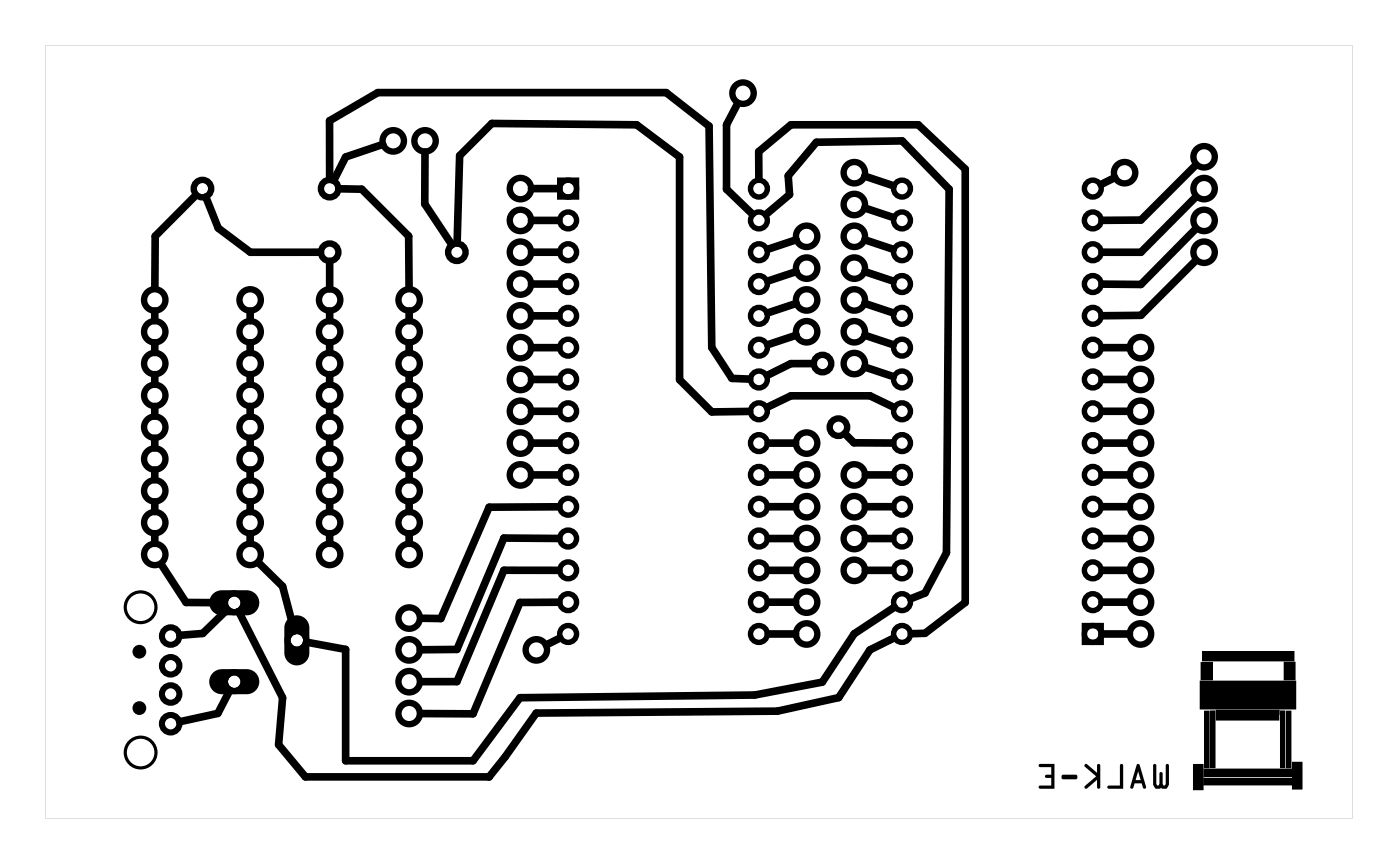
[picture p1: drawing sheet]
<svg xmlns="http://www.w3.org/2000/svg" width="112mm" height="69mm" viewBox="0 0 112 69" stroke-linecap="round" stroke-linejoin="round" font-family="sans-serif">
<g fill="#000">
<path d="M95.9 52.9h.9v1.4h-.9zM96.1 52h7.3v.8h-7.3zM102.6 52.9h.8v1.4h-.8zM95.9 54.4h7.6v2.2h-7.6zM95.3 61h.8v2.1h-.8zM96.2 61.4h7v.6h-7zM96.2 62.2h7v.5h-7zM103.2 60.9h.8v2.1h-.8z"/>
<path d="M3.6 3.6h104.4v61.7h-104.4zM3.6 3.6v61.7h104.4v-61.7z"/>
<path d="M17 47.4l.3-.2 .4-.1h2a1 1 0 0 1 1 1 1 1 0 0 1-1 1h-2a1 1 0 0 1-.9-.6 1 1 0 0 1 .2-1.1zM18.2 48.1a.5 .5 0 0 0 1 0 .5 .5 0 0 0-1 0z"/>
<path d="M17 53.7l.3-.2 .4-.1h2a1 1 0 0 1 1 1 1 1 0 0 1-1 1h-2a1 1 0 0 1-.9-.6 1 1 0 0 1 .2-1.1zM18.2 54.4a.5 .5 0 0 0 1 0 .5 .5 0 0 0-1 0z"/>
<path d="M23 49.4a1 1 0 0 1 1.1-.2 1 1 0 0 1 .6 .9v2a1 1 0 0 1-1 1 1 1 0 0 1-1-1v-2l.1-.4zM23.2 51.1a.5 .5 0 0 0 1 0 .5 .5 0 0 0-1 0z"/>
<path d="M92.1 61v1.7l.3 .3 .3-.1 .2 .1h.3l.2-.3v-1.6a.13 .13 0 0 0-.2-.1 .13 .13 0 0 0-.1 .1v1.5l-.1 .1h-.1v-.1v-.8a.14 .14 0 0 0-.2-.2 .13 .13 0 0 0-.1 .2v.8l-.1 .1h-.1v-.1v-1.5l-.1-.1zM92.1 61h.2l.1 .1v1.5v.1h.1l.1-.1v-.8a.13 .13 0 0 1 .1-.2 .14 .14 0 0 1 .2 .2v.8v.1h.1l.1-.1v-1.5a.13 .13 0 0 1 .1-.1 .13 .13 0 0 1 .2 .1v1.6l-.2 .3h-.3l-.2-.1-.3 .1-.3-.3zM90.8 61l-.5 1.8a.13 .13 0 0 0 .1 .2 .13 .13 0 0 0 .1-.1l.1-.4h.6l.1 .4a.13 .13 0 0 0 .1 .1 .14 .14 0 0 0 .2-.2l-.6-1.7v-.1zM90.8 61l.2 .1 .6 1.7a.14 .14 0 0 1-.2 .2 .13 .13 0 0 1-.1-.1l-.1-.4h-.6l-.1 .4a.13 .13 0 0 1-.1 .1 .13 .13 0 0 1-.1-.2zM90.9 61.6l.2 .7h-.4zM90.9 61.6l-.2 .7h.4zM89.5 61v1.7h-.9a.13 .13 0 0 0-.1 .1 .13 .13 0 0 0 .1 .2h1.1v-1.9l-.1-.1zM89.5 61h.1l.1 .1v1.9h-1.1a.13 .13 0 0 1-.1-.2 .13 .13 0 0 1 .1-.1h.9zM86.7 61v.2l.9 .8-.9 .8a.13 .13 0 0 0 0 .1 .13 .13 0 0 0 .1 0l.8-.6v.5a.14 .14 0 0 0 .2 .2 .13 .13 0 0 0 .1-.2v-1.7a.13 .13 0 0 0-.1-.1 .13 .13 0 0 0-.2 .1v.6l-.8-.7zM86.7 61h.1l.8 .7v-.6a.13 .13 0 0 1 .2-.1 .13 .13 0 0 1 .1 .1v1.7a.13 .13 0 0 1-.1 .2 .14 .14 0 0 1-.2-.2v-.5l-.8 .6a.13 .13 0 0 1-.1 0 .13 .13 0 0 1 0-.2l.9-.7-.9-.8zM84.8 61.9v.2l.1 .1h1a.19 .19 0 0 0 .2-.2 .19 .19 0 0 0-.2-.1zM84.8 61.9h1.1a.19 .19 0 0 1 .2 .1 .19 .19 0 0 1-.2 .2h-1l-.1-.1zM83 61v.2l1 .1v.6h-.4a.13 .13 0 0 0-.1 .1 .13 .13 0 0 0 .1 .1h.4v.6h-.9a.13 .13 0 0 0-.1 .1 .13 .13 0 0 0 .1 .2h1.1v-2zM83 61h1.2v2h-1.1a.13 .13 0 0 1-.1-.2 .13 .13 0 0 1 .1-.1h.9v-.6h-.4a.13 .13 0 0 1-.1-.1 .13 .13 0 0 1 .1-.1h.4v-.6l-1-.1z"/>
<path d="M92.1 61v1.7l.3 .3 .3-.1 .2 .1h.3l.2-.3v-1.6a.13 .13 0 0 0-.2-.1 .13 .13 0 0 0-.1 .1v1.5l-.1 .1h-.1v-.1v-.8a.14 .14 0 0 0-.2-.2 .13 .13 0 0 0-.1 .2v.8l-.1 .1h-.1v-.1v-1.5l-.1-.1zM90.8 61l-.5 1.8a.13 .13 0 0 0 .1 .2 .13 .13 0 0 0 .1-.1l.1-.4h.6l.1 .4a.13 .13 0 0 0 .1 .1 .14 .14 0 0 0 .2-.2l-.6-1.7zM90.9 61.6l.2 .7h-.4zM89.5 61v1.7h-.9a.13 .13 0 0 0-.1 .1 .13 .13 0 0 0 .1 .2h1.1v-1.9l-.1-.1zM86.7 61v.2l.9 .8-.9 .7a.13 .13 0 0 0 0 .2 .13 .13 0 0 0 .1 0l.8-.6v.5a.14 .14 0 0 0 .2 .2 .13 .13 0 0 0 .1-.2v-1.7a.13 .13 0 0 0-.1-.1 .13 .13 0 0 0-.2 .1v.6l-.8-.7zM84.8 61.9v.2l.1 .1h1a.19 .19 0 0 0 .2-.2 .19 .19 0 0 0-.2-.1zM83 61v.2l1 .1v.6h-.4a.13 .13 0 0 0-.1 .1 .13 .13 0 0 0 .1 .1h.4v.6h-.9a.13 .13 0 0 0-.1 .1 .13 .13 0 0 0 .1 .2h1.1v-2z"/>
</g>
<g fill="none" stroke="#000" stroke-width=".48">
<circle cx="13.6" cy="57.8" r=".7"/>
<circle cx="13.6" cy="55.4" r=".7"/>
<circle cx="13.6" cy="53.2" r=".7"/>
<circle cx="13.6" cy="50.8" r=".7"/>
</g>
<g fill="none" stroke="#000" stroke-width=".25">
<circle cx="11.2" cy="48.5" r="1.23"/>
<circle cx="11.2" cy="60.1" r="1.23"/>
</g>
<g fill="#000">
<circle cx="11.1" cy="56.5" r=".55"/>
<circle cx="11.1" cy="52" r=".55"/>
</g>
<g fill="none" stroke="#000" stroke-width=".43">
<path d="M44.7 14.4h1.4v1.3h-1.4zM86.6 49.9h1.4v1.4h-1.4z"/>
<circle cx="45.4" cy="15.1" r=".67"/>
<circle cx="45.4" cy="17.6" r=".67"/>
<circle cx="60.6" cy="15.1" r=".67"/>
<circle cx="60.6" cy="17.6" r=".67"/>
<circle cx="72.1" cy="15.1" r=".67"/>
<circle cx="72.1" cy="17.6" r=".67"/>
<circle cx="87.3" cy="15.1" r=".67"/>
<circle cx="87.3" cy="17.6" r=".67"/>
<circle cx="45.4" cy="35.4" r=".67"/>
<circle cx="45.4" cy="37.9" r=".67"/>
<circle cx="45.4" cy="32.8" r=".67"/>
<circle cx="45.4" cy="22.7" r=".67"/>
<circle cx="45.4" cy="27.8" r=".67"/>
<circle cx="45.4" cy="25.2" r=".67"/>
<circle cx="45.4" cy="30.3" r=".67"/>
<circle cx="45.4" cy="20.1" r=".67"/>
<circle cx="60.6" cy="35.4" r=".67"/>
<circle cx="60.6" cy="37.9" r=".67"/>
<circle cx="60.6" cy="32.8" r=".67"/>
<circle cx="60.6" cy="27.8" r=".67"/>
<circle cx="60.6" cy="22.7" r=".67"/>
<circle cx="60.6" cy="25.2" r=".67"/>
<circle cx="60.6" cy="30.3" r=".67"/>
<circle cx="60.6" cy="20.1" r=".67"/>
<circle cx="72.1" cy="37.9" r=".67"/>
<circle cx="72.1" cy="35.4" r=".67"/>
<circle cx="72.1" cy="32.8" r=".67"/>
<circle cx="72.1" cy="25.2" r=".67"/>
<circle cx="72.1" cy="22.7" r=".67"/>
<circle cx="72.1" cy="20.1" r=".67"/>
<circle cx="72.1" cy="30.3" r=".67"/>
<circle cx="72.1" cy="27.8" r=".67"/>
<circle cx="87.3" cy="37.9" r=".67"/>
<circle cx="87.3" cy="35.4" r=".67"/>
<circle cx="87.3" cy="32.8" r=".67"/>
<circle cx="87.3" cy="27.8" r=".67"/>
<circle cx="87.3" cy="22.7" r=".67"/>
<circle cx="87.3" cy="20.1" r=".67"/>
<circle cx="87.3" cy="30.3" r=".67"/>
<circle cx="87.3" cy="25.2" r=".67"/>
<circle cx="45.4" cy="40.5" r=".67"/>
<circle cx="45.4" cy="43" r=".67"/>
<circle cx="45.4" cy="45.5" r=".67"/>
<circle cx="45.4" cy="48.1" r=".67"/>
<circle cx="45.4" cy="50.6" r=".67"/>
<circle cx="60.6" cy="45.5" r=".67"/>
<circle cx="60.6" cy="40.5" r=".67"/>
<circle cx="60.6" cy="48.1" r=".67"/>
<circle cx="60.6" cy="50.6" r=".67"/>
<circle cx="60.6" cy="43" r=".67"/>
<circle cx="72.1" cy="45.5" r=".67"/>
<circle cx="72.1" cy="48.1" r=".67"/>
<circle cx="72.1" cy="43" r=".67"/>
<circle cx="72.1" cy="40.5" r=".67"/>
<circle cx="72.1" cy="50.6" r=".67"/>
<circle cx="87.3" cy="48.1" r=".67"/>
<circle cx="87.3" cy="45.5" r=".67"/>
<circle cx="87.3" cy="40.5" r=".67"/>
<circle cx="87.3" cy="43" r=".67"/>
<circle cx="87.3" cy="50.6" r=".67"/>
</g>
<g fill="none" stroke="#000" stroke-width=".5">
<circle cx="18.7" cy="48.1" r=".75"/>
<circle cx="18.7" cy="54.4" r=".75"/>
<circle cx="23.7" cy="51.1" r=".75"/>
</g>
<g fill="none" stroke="#000" stroke-width=".51">
<circle cx="16.2" cy="15.1" r=".7"/>
<circle cx="26.3" cy="15.1" r=".7"/>
<circle cx="31.4" cy="11.2" r=".85"/>
<circle cx="34" cy="11.2" r=".85"/>
<circle cx="41.6" cy="17.6" r=".85"/>
<circle cx="41.6" cy="15.1" r=".85"/>
<circle cx="59.4" cy="7.4" r=".85"/>
<circle cx="64.4" cy="18.9" r=".85"/>
<circle cx="68.2" cy="13.8" r=".85"/>
<circle cx="68.2" cy="16.3" r=".85"/>
<circle cx="68.2" cy="18.9" r=".85"/>
<circle cx="89.8" cy="13.8" r=".85"/>
<circle cx="96.2" cy="17.6" r=".85"/>
<circle cx="96.2" cy="15.1" r=".85"/>
<circle cx="96.2" cy="12.5" r=".85"/>
<circle cx="12.4" cy="31.6" r=".85"/>
<circle cx="12.4" cy="29" r=".85"/>
<circle cx="12.4" cy="26.5" r=".85"/>
<circle cx="12.4" cy="23.9" r=".85"/>
<circle cx="12.4" cy="34.1" r=".85"/>
<circle cx="12.4" cy="39.2" r=".85"/>
<circle cx="12.4" cy="36.6" r=".85"/>
<circle cx="20" cy="29" r=".85"/>
<circle cx="20" cy="31.6" r=".85"/>
<circle cx="20" cy="26.5" r=".85"/>
<circle cx="20" cy="23.9" r=".85"/>
<circle cx="20" cy="39.2" r=".85"/>
<circle cx="20" cy="34.1" r=".85"/>
<circle cx="20" cy="36.6" r=".85"/>
<circle cx="26.3" cy="29" r=".85"/>
<circle cx="26.3" cy="31.6" r=".85"/>
<circle cx="26.3" cy="26.5" r=".85"/>
<circle cx="26.3" cy="23.9" r=".85"/>
<circle cx="26.3" cy="34.1" r=".85"/>
<circle cx="26.3" cy="39.2" r=".85"/>
<circle cx="26.3" cy="36.6" r=".85"/>
<circle cx="26.3" cy="20.1" r=".7"/>
<circle cx="32.7" cy="31.6" r=".85"/>
<circle cx="32.7" cy="29" r=".85"/>
<circle cx="32.7" cy="26.5" r=".85"/>
<circle cx="32.7" cy="23.9" r=".85"/>
<circle cx="32.7" cy="39.2" r=".85"/>
<circle cx="32.7" cy="34.1" r=".85"/>
<circle cx="32.7" cy="36.6" r=".85"/>
<circle cx="36.5" cy="20.1" r=".7"/>
<circle cx="41.6" cy="22.7" r=".85"/>
<circle cx="41.6" cy="20.1" r=".85"/>
<circle cx="41.6" cy="27.8" r=".85"/>
<circle cx="41.6" cy="25.2" r=".85"/>
<circle cx="41.6" cy="37.9" r=".85"/>
<circle cx="41.6" cy="35.4" r=".85"/>
<circle cx="41.6" cy="32.8" r=".85"/>
<circle cx="41.6" cy="30.3" r=".85"/>
<circle cx="64.4" cy="26.5" r=".85"/>
<circle cx="64.4" cy="23.9" r=".85"/>
<circle cx="64.4" cy="21.4" r=".85"/>
<circle cx="64.4" cy="37.9" r=".85"/>
<circle cx="64.4" cy="35.4" r=".85"/>
<circle cx="65.7" cy="29" r=".7"/>
<circle cx="67" cy="34.1" r=".7"/>
<circle cx="68.2" cy="37.9" r=".85"/>
<circle cx="68.2" cy="29" r=".85"/>
<circle cx="68.2" cy="26.5" r=".85"/>
<circle cx="68.2" cy="21.4" r=".85"/>
<circle cx="68.2" cy="23.9" r=".85"/>
<circle cx="91.1" cy="37.9" r=".85"/>
<circle cx="91.1" cy="35.4" r=".85"/>
<circle cx="91.1" cy="32.8" r=".85"/>
<circle cx="91.1" cy="30.3" r=".85"/>
<circle cx="91.1" cy="27.8" r=".85"/>
<circle cx="96.2" cy="20.1" r=".85"/>
<circle cx="12.4" cy="44.3" r=".85"/>
<circle cx="12.4" cy="41.7" r=".85"/>
<circle cx="20" cy="44.3" r=".85"/>
<circle cx="20" cy="41.7" r=".85"/>
<circle cx="26.3" cy="44.3" r=".85"/>
<circle cx="26.3" cy="41.7" r=".85"/>
<circle cx="32.7" cy="44.3" r=".85"/>
<circle cx="32.7" cy="57" r=".85"/>
<circle cx="32.7" cy="54.4" r=".85"/>
<circle cx="32.7" cy="51.9" r=".85"/>
<circle cx="32.7" cy="49.3" r=".85"/>
<circle cx="32.7" cy="41.7" r=".85"/>
<circle cx="42.8" cy="51.9" r=".85"/>
<circle cx="64.4" cy="40.5" r=".85"/>
<circle cx="64.4" cy="50.6" r=".85"/>
<circle cx="64.4" cy="48.1" r=".85"/>
<circle cx="64.4" cy="45.5" r=".85"/>
<circle cx="64.4" cy="43" r=".85"/>
<circle cx="68.2" cy="45.5" r=".85"/>
<circle cx="68.2" cy="43" r=".85"/>
<circle cx="68.2" cy="40.5" r=".85"/>
<circle cx="91.1" cy="40.5" r=".85"/>
<circle cx="91.1" cy="50.6" r=".85"/>
<circle cx="91.1" cy="48.1" r=".85"/>
<circle cx="91.1" cy="43" r=".85"/>
<circle cx="91.1" cy="45.5" r=".85"/>
</g>
<g fill="none" stroke="#000" stroke-width=".08">
<path d="M95.9 54.4h7.6v2.2h-7.6zM95.9 52.9h.9v1.4h-.9zM96.1 52h7.3v.8h-7.3zM96.2 56.8h.4v4.5h-.4zM96.7 56.8h.4v4.5h-.4zM97.2 56.7h5v.4h-5zM97.2 57.1h5v.4h-5zM102.3 56.8h.3v4.5h-.3zM102.6 52.9h.8v1.4h-.8zM102.8 56.8h.3v4.5h-.3zM95.3 61h.8v2.1h-.8zM96.2 62.2h7v.5h-7z"/>
<path d="M96.2 61.4h7v.6h-7zM103.2 60.9h.8v2.1h-.8z"/>
</g>
<path d="M96.4 56.8v4.5M96.9 56.8v4.5M97.2 56.9h5M97.2 57.3h5M102.5 56.8v4.5M102.9 56.8v4.5" fill="none" stroke="#000" stroke-width=".35"/>
<g fill="none" stroke="#000" stroke-width=".61">
<path d="M15.6 15.7l-3.2 3.2v4M16.4 15.7l1 2.5 2.6 1.9h5.6M26.3 14.3v-4.7l3.9-2.2h23l3.4 2.7 .3 17.6 1.6 2.5 1.4 .1M27.1 15.1h1.8l3.7 3.8 .1 4M30.6 11.5l-3 1-.9 1.9M33.9 12.1v4.2l2.2 3.2M36.5 19.4l.2-7 2.6-2.5 11.6 .1 3.4 2.5v17.8l2.6 2.6 3-.1M44.6 17.6h-2.1M44.6 15.1h-2.1M58.9 8.3l-.9 1.7v5.1l2.1 2M60.6 14.3v-2.2l2.6-2.1h10.2l3.7 3.5v34.6l-3.2 2.5h-1.1M61.2 17.1l1.9-1.6-.1-1.5 2.2-2.6 6.9-.1 3.7 3.8-.2 29-1.7 3.3-1.2 .4"/>
<path d="M63.6 19.1l-2.3 .8M69.1 19.1l2.3 .8M69.1 16.6l2.3 .8M69.1 14.1l2.3 .7M89 14.2l-1 .5M95.5 13.2l-4.4 4.4h-3.1M95.5 15.8l-4.4 4.3h-3.1M95.5 18.3l-4.4 4.4h-3.1M12.4 24.8v.8M12.4 27.4v.7M12.4 29.9v.8M12.4 32.5v.7"/>
<path d="M12.4 35v.8M12.4 37.5v.8M20 24.8v.8M20 27.4v.7M20 29.9v.8M20 32.5v.7M20 35v.8M20 37.5v.8M26.3 20.9v2.2M26.3 24.8v.8M26.3 27.4v.7M26.3 29.9v.8"/>
<path d="M26.3 32.5v.7M26.3 35v.8M26.3 37.5v.8M32.7 24.8v.8M32.7 27.4v.7M32.7 29.9v.8M32.7 32.5v.7M32.7 35v.8M32.7 37.5v.8M42.5 20.1h2.1M42.5 37.9h2.1M42.5 35.4h2.1"/>
<path d="M42.5 27.8h2.1M42.5 30.3h2.1M42.5 32.8h2.1M42.5 25.2h2.1M42.5 22.7h2.1M61.3 32.5l1.9-.9h6.3l1.9 .9M61.4 37.9h2.2M61.4 35.4h2.2M63.6 26.8l-2.3 .7M63.6 24.2l-2.3 .8M63.6 21.7l-2.3 .7M65 29h-1.8l-1.9 1"/>
<path d="M67.5 34.6l.7 .8h3.1M69.1 29.3l2.3 .8M69.1 21.7l2.3 .7M69.1 24.2l2.3 .8M69.1 26.8l2.3 .7M71.3 37.9h-2.2M88 37.9h2.2M88 35.4h2.2M88 27.8h2.2M88 30.3h2.2M88 32.8h2.2M95.5 20.9l-4.4 4.3h-3.1"/>
<path d="M12.4 40.1v.7M12.4 42.6v.8M12.9 45.1l2 3h3M18.2 48.7l-2 1.9-1.8 .1M18.4 55.1l-1 1.9-3 .6M19.1 48.8l3.5 6.9-.3 3.8 2.1 2.5h14.7l1.3-1.6 2.4-3.5 19.3-.1 4.9-1.1 2.5-3.8 1.9-1M20 40.1v.7M20 42.6v.8M20.7 45l1.9 1.8 .9 3.6M26.3 40.1v.7M26.3 42.6v.8M32.7 40.1v.7"/>
<path d="M32.7 42.6v.8M44.6 43h-4.3l-3.8 8.9h-2.9M44.6 45.5h-4.3l-3.8 8.9h-2.8M44.6 40.5h-5.5l-3.9 8.9h-1.5M44.6 48.1h-3.1l-3.7 8.9h-4.1M44.7 50.9l-1.1 .6M61.4 50.6h2.2M61.4 43h2.2M61.4 40.5h2.2M61.4 45.5h2.2M61.4 48.1h2.2M71.3 43h-2.2"/>
<path d="M71.3 40.5h-2.2M71.3 45.5h-2.2M71.4 48.5l-3.2 2.1-2.5 3.9-5.4 1-18.8 .2-3.7 5h-10.2v-8.8l-3.1-.6M88 50.6h2.2M88 43h2.2M88 40.5h2.2M88 45.5h2.2M88 48.1h2.2"/>
</g>
</svg>
